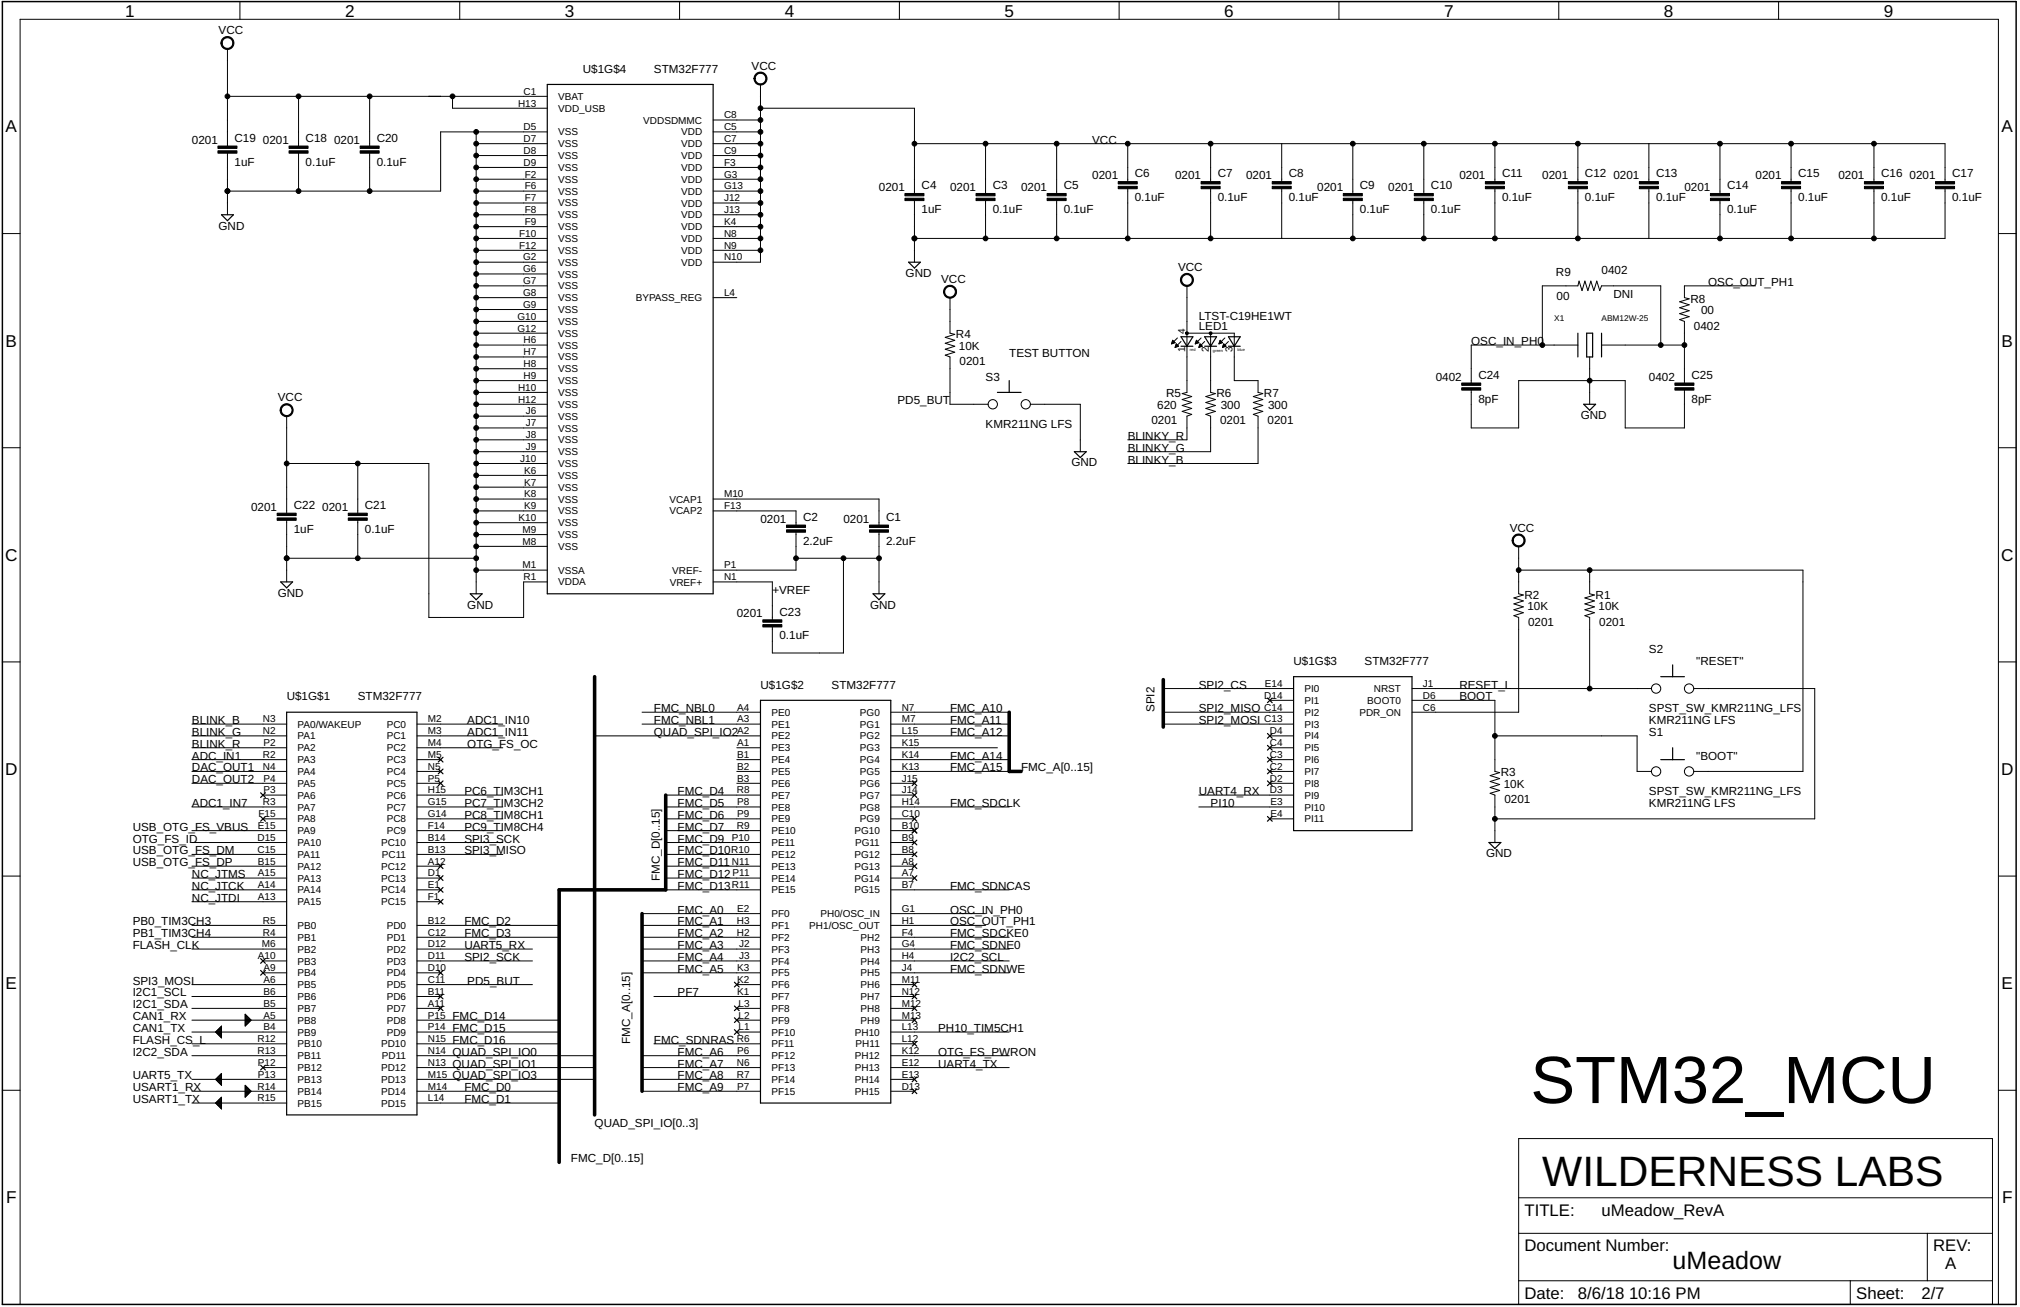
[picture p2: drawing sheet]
<svg xmlns="http://www.w3.org/2000/svg" width="432mm" height="279mm" viewBox="0 0 432 279" stroke-linecap="round" stroke-linejoin="round" font-family="sans-serif">
<defs><g id="words">
<text font-size="14.3" x="327.2" y="235.8">STM32_MCU</text>
<text font-size="9.1" x="329.7" y="253.5">WILDERNESS LABS</text>
<text font-size="5.4" x="357.5" y="271.3">uMeadow</text>
<g font-size="3.7">
<text x="26.8" y="3.5">1</text>
<text x="73.8" y="3.5">2</text>
<text x="120.8" y="3.5">3</text>
<text x="167.7" y="3.5">4</text>
<text x="214.7" y="3.5">5</text>
<text x="261.7" y="3.5">6</text>
<text x="308.7" y="3.5">7</text>
<text x="355.7" y="3.5">8</text>
<text x="402.7" y="3.5">9</text>
<text x="1.2" y="28.3">A</text>
<text x="427.9" y="28.3">A</text>
<text x="1.2" y="74.1">B</text>
<text x="427.9" y="74.1">B</text>
<text x="1.1" y="119.9">C</text>
<text x="427.8" y="119.9">C</text>
<text x="1.1" y="165.7">D</text>
<text x="427.8" y="165.7">D</text>
<text x="1.2" y="211.5">E</text>
<text x="427.9" y="211.5">E</text>
<text x="1.3" y="257.2">F</text>
<text x="428" y="257.2">F</text>
</g>
<g font-size="3.6">
<text x="325.9" y="259.9">TITLE:</text>
<text x="342.3" y="259.9">uMeadow_RevA</text>
<text x="325.9" y="267.5">Document Number:</text>
<text x="413.2" y="267.5">REV:</text>
<text x="415.8" y="271.3">A</text>
<text x="325.9" y="277.6">Date:</text>
<text x="337.3" y="277.6">8/6/18</text>
<text x="348.2" y="277.6">10:16 PM</text>
<text x="396.8" y="277.6">Sheet:</text>
<text x="410.7" y="277.6">2/7</text>
</g>
<g font-size="2.5">
<text x="46.7" y="7.3">VCC</text>
<text x="124.6" y="15.5">U$1G$4</text>
<text x="139.8" y="15.5">STM32F777</text>
<text x="160.7" y="14.9">VCC</text>
<text x="41" y="30.7">0201</text>
<text x="50.1" y="35.4">1uF</text>
<text x="50.1" y="30.3">C19</text>
<text x="56.2" y="30.7">0201</text>
<text x="65.3" y="35.4">0.1uF</text>
<text x="65.3" y="30.3">C18</text>
<text x="71.4" y="30.7">0201</text>
<text x="80.5" y="35.4">0.1uF</text>
<text x="80.5" y="30.3">C20</text>
<text x="233.5" y="30.7">VCC</text>
<text x="187.9" y="40.9">0201</text>
<text x="197" y="40.5">C4</text>
<text x="203.1" y="40.9">0201</text>
<text x="212.2" y="40.5">C3</text>
<text x="218.3" y="40.9">0201</text>
<text x="227.4" y="40.5">C5</text>
<text x="233.5" y="38.3">0201</text>
<text x="242.6" y="37.9">C6</text>
<text x="251.2" y="38.3">0201</text>
<text x="260.3" y="37.9">C7</text>
<text x="266.4" y="38.3">0201</text>
<text x="275.5" y="37.9">C8</text>
<text x="281.6" y="40.9">0201</text>
<text x="290.7" y="40.5">C9</text>
<text x="296.8" y="40.9">0201</text>
<text x="305.9" y="40.5">C10</text>
<text x="312" y="38.3">0201</text>
<text x="321.1" y="37.9">C11</text>
<text x="329.7" y="38.3">0201</text>
<text x="338.8" y="37.9">C12</text>
<text x="344.9" y="38.3">0201</text>
<text x="354" y="37.9">C13</text>
<text x="360.1" y="40.9">0201</text>
<text x="369.2" y="40.5">C14</text>
<text x="375.3" y="38.3">0201</text>
<text x="384.4" y="37.9">C15</text>
<text x="393" y="38.3">0201</text>
<text x="402.1" y="37.9">C16</text>
<text x="408.2" y="38.3">0201</text>
<text x="417.3" y="37.9">C17</text>
<text x="197" y="45.5">1uF</text>
<text x="212.2" y="45.5">0.1uF</text>
<text x="227.4" y="45.5">0.1uF</text>
<text x="242.6" y="43">0.1uF</text>
<text x="260.3" y="43">0.1uF</text>
<text x="275.5" y="43">0.1uF</text>
<text x="290.7" y="45.5">0.1uF</text>
<text x="305.9" y="45.5">0.1uF</text>
<text x="321.1" y="43">0.1uF</text>
<text x="338.8" y="43">0.1uF</text>
<text x="354" y="43">0.1uF</text>
<text x="369.2" y="45.5">0.1uF</text>
<text x="384.4" y="43">0.1uF</text>
<text x="402.1" y="43">0.1uF</text>
<text x="417.3" y="43">0.1uF</text>
<text x="46.7" y="49.1">GND</text>
<text x="193.6" y="59.2">GND</text>
<text x="251.8" y="57.9">VCC</text>
<text x="332.6" y="59.1">R9</text>
<text x="342.3" y="58.6">0402</text>
<text x="201.2" y="60.5">VCC</text>
<text x="332.7" y="64.1">00</text>
<text x="344.9" y="63.6">DNI</text>
<text x="361.3" y="64.7">R8</text>
<text x="365.1" y="61.1">OSC_OUT_PH1</text>
<text x="256.3" y="68.3">LTST-C19HE1WT</text>
<text x="256.3" y="70.5">LED1</text>
<text x="362.1" y="70.5">0402</text>
<text x="363.6" y="67.2">00</text>
<text x="204.3" y="72.3">R4</text>
<text x="205" y="74.8">10K</text>
<text x="215.7" y="76.3">TEST BUTTON</text>
<text x="314.5" y="73.8">OSC_IN_PH0</text>
<text x="205.1" y="78.1">0201</text>
<text x="210.7" y="81.4">S3</text>
<text x="306.9" y="81.4">0402</text>
<text x="316" y="81">C24</text>
<text x="352.5" y="81.4">0402</text>
<text x="361.6" y="81">C25</text>
<text x="59.4" y="85.8">VCC</text>
<text x="191.8" y="86.4">PD5_BUT</text>
<text x="247.4" y="87.4">620</text>
<text x="249.3" y="84.9">R5</text>
<text x="260.1" y="84.9">R6</text>
<text x="260.9" y="87.4">300</text>
<text x="270.2" y="84.9">R7</text>
<text x="271.1" y="87.4">300</text>
<text x="316" y="86">8pF</text>
<text x="337.9" y="89.6">GND</text>
<text x="361.6" y="86">8pF</text>
<text x="210.7" y="91.5">KMR211NG LFS</text>
<text x="241.1" y="94">BLINKY_R</text>
<text x="246.1" y="90.7">0201</text>
<text x="260.8" y="90.7">0201</text>
<text x="270.9" y="90.7">0201</text>
<text x="229" y="99.7">GND</text>
<text x="241.1" y="96.6">BLINKY_G</text>
<text x="241.1" y="99.1">BLINKY_B</text>
<text x="53.7" y="109.2">0201</text>
<text x="62.8" y="113.9">1uF</text>
<text x="62.8" y="108.8">C22</text>
<text x="68.9" y="109.2">0201</text>
<text x="78" y="113.9">0.1uF</text>
<text x="78" y="108.8">C21</text>
<text x="162.6" y="111.7">0201</text>
<text x="171.7" y="111.4">C2</text>
<text x="180.3" y="111.7">0201</text>
<text x="189.4" y="111.4">C1</text>
<text x="322.7" y="113.6">VCC</text>
<text x="171.7" y="116.4">2.2uF</text>
<text x="189.4" y="116.4">2.2uF</text>
<text x="59.4" y="127.6">GND</text>
<text x="99.9" y="130.1">GND</text>
<text x="157.5" y="132">0201</text>
<text x="165.1" y="126.9">+VREF</text>
<text x="166.6" y="131.6">C23</text>
<text x="186" y="130.1">GND</text>
<text x="325.9" y="128">R2</text>
<text x="326.5" y="130.5">10K</text>
<text x="341.1" y="128">R1</text>
<text x="341.7" y="130.5">10K</text>
<text x="166.6" y="136.7">0.1uF</text>
<text x="326.7" y="133.8">0201</text>
<text x="341.8" y="133.8">0201</text>
<text x="276.5" y="142.1">U$1G$3</text>
<text x="291.7" y="142.1">STM32F777</text>
<text x="352.5" y="139.6">S2</text>
<text x="362.6" y="142.1">&quot;RESET&quot;</text>
<text x="61.3" y="149.7">U$1G$1</text>
<text x="76.5" y="149.7">STM32F777</text>
<text x="162.6" y="147.2">U$1G$2</text>
<text x="177.8" y="147.2">STM32F777</text>
<text x="256.3" y="147.2">SPI2_CS</text>
<text x="312" y="147.2">RESET_L</text>
<text x="312" y="149.7">BOOT</text>
<text x="41" y="154.8">BLINK_B</text>
<text x="99.9" y="154.8">ADC1_IN10</text>
<text x="139.8" y="152.3">FMC_NBL0</text>
<text x="139.8" y="154.8">FMC_NBL1</text>
<text x="203.1" y="152.3">FMC_A10</text>
<text x="203.1" y="154.8">FMC_A11</text>
<text x="246.8" y="152.3" transform="rotate(-90 246.8 152.3)">SPI2</text>
<text x="256.3" y="152.3">SPI2_MISO</text>
<text x="256.3" y="154.8">SPI2_MOSI</text>
<text x="352.5" y="154.8">KMR211NG LFS</text>
<text x="352.5" y="152.3">SPST_SW_KMR211NG_LFS</text>
<text x="41" y="157.3">BLINK_G</text>
<text x="41" y="159.8">BLINK_R</text>
<text x="99.9" y="157.3">ADC1_IN11</text>
<text x="99.9" y="159.8">OTG_FS_OC</text>
<text x="139.8" y="157.3">QUAD_SPI_IO2</text>
<text x="203.1" y="157.3">FMC_A12</text>
<text x="352.5" y="157.3">S1</text>
<text x="41" y="162.4">ADC_IN1</text>
<text x="41" y="164.9">DAC_OUT1</text>
<text x="41" y="167.4">DAC_OUT2</text>
<text x="203.1" y="162.4">FMC_A14</text>
<text x="203.1" y="164.9">FMC_A15</text>
<text x="218.3" y="164.9">FMC_A[0..15]</text>
<text x="320.8" y="166">R3</text>
<text x="362.6" y="162.4">&quot;BOOT&quot;</text>
<text x="41" y="172.5">ADC1_IN7</text>
<text x="99.3" y="170">PC6_TIM3CH1</text>
<text x="99.3" y="172.5">PC7_TIM3CH2</text>
<text x="144.8" y="170">FMC_D4</text>
<text x="144.8" y="172.5">FMC_D5</text>
<text x="203.1" y="172.5">FMC_SDCLK</text>
<text x="256.3" y="170">UART4_RX</text>
<text x="258.8" y="172.5">PI10</text>
<text x="321.4" y="168.5">10K</text>
<text x="321.6" y="171.8">0201</text>
<text x="352.5" y="172.5">KMR211NG LFS</text>
<text x="352.5" y="170">SPST_SW_KMR211NG_LFS</text>
<text x="28.4" y="177.6">USB_OTG_FS_VBUS</text>
<text x="99.3" y="175">PC8_TIM8CH1</text>
<text x="99.3" y="177.6">PC9_TIM8CH4</text>
<text x="144.8" y="175">FMC_D6</text>
<text x="144.8" y="177.6">FMC_D7</text>
<text x="28.4" y="180.1">OTG_FS_ID</text>
<text x="28.4" y="182.6">USB_OTG_FS_DM</text>
<text x="28.4" y="185.2">USB_OTG_FS_DP</text>
<text x="99.3" y="180.1">SPI3_SCK</text>
<text x="99.3" y="182.6">SPI3_MISO</text>
<text x="144.8" y="180.1">FMC_D9</text>
<text x="144.8" y="182.6">FMC_D10</text>
<text x="144.8" y="185.2">FMC_D11</text>
<text x="317.7" y="183.3">GND</text>
<text x="41" y="187.7">NC_JTMS</text>
<text x="41" y="190.2">NC_JTCK</text>
<text x="141" y="188.3" transform="rotate(-90 141 188.3)">FMC_D[0..15]</text>
<text x="144.8" y="187.7">FMC_D12</text>
<text x="144.8" y="190.2">FMC_D13</text>
<text x="203.1" y="190.2">FMC_SDNCAS</text>
<text x="28.4" y="197.8">PB0_TIM3CH3</text>
<text x="41" y="192.8">NC_JTDI</text>
<text x="99.3" y="197.8">FMC_D2</text>
<text x="144.8" y="195.3">FMC_A0</text>
<text x="144.8" y="197.8">FMC_A1</text>
<text x="203.1" y="195.3">OSC_IN_PH0</text>
<text x="203.1" y="197.8">OSC_OUT_PH1</text>
<text x="28.4" y="200.4">PB1_TIM3CH4</text>
<text x="28.4" y="202.9">FLASH_CLK</text>
<text x="99.3" y="200.4">FMC_D3</text>
<text x="99.3" y="202.9">UART5_RX</text>
<text x="144.8" y="200.4">FMC_A2</text>
<text x="144.8" y="202.9">FMC_A3</text>
<text x="203.1" y="200.4">FMC_SDCKE0</text>
<text x="203.1" y="202.9">FMC_SDNE0</text>
<text x="99.3" y="205.4">SPI2_SCK</text>
<text x="144.8" y="205.4">FMC_A4</text>
<text x="144.8" y="208">FMC_A5</text>
<text x="203.1" y="205.4">I2C2_SCL</text>
<text x="203.1" y="208">FMC_SDNWE</text>
<text x="28.4" y="210.5">SPI3_MOSI</text>
<text x="28.4" y="213">I2C1_SCL</text>
<text x="28.4" y="215.6">I2C1_SDA</text>
<text x="99.9" y="210.5">PD5_BUT</text>
<text x="144.8" y="213">PF7</text>
<text x="28.4" y="218.1">CAN1_RX</text>
<text x="28.4" y="220.6">CAN1_TX</text>
<text x="96.7" y="218.1">FMC_D14</text>
<text x="96.7" y="220.6">FMC_D15</text>
<text x="200.5" y="220.6">PH10_TIM5CH1</text>
<text x="28.4" y="223.1">FLASH_CS_L</text>
<text x="28.4" y="225.7">I2C2_SDA</text>
<text x="96.7" y="223.1">FMC_D16</text>
<text x="96.7" y="225.7">QUAD_SPI_IO0</text>
<text x="134.7" y="223.1" transform="rotate(-90 134.7 223.1)">FMC_A[0..15]</text>
<text x="139.8" y="223.1">FMC_SDNRAS</text>
<text x="144.8" y="225.7">FMC_A6</text>
<text x="200.5" y="225.7">OTG_FS_PWRON</text>
<text x="28.4" y="230.7">UART5_TX</text>
<text x="28.4" y="233.3">USART1_RX</text>
<text x="96.7" y="230.7">QUAD_SPI_IO3</text>
<text x="96.7" y="228.2">QUAD_SPI_IO1</text>
<text x="99.3" y="233.3">FMC_D0</text>
<text x="144.8" y="228.2">FMC_A7</text>
<text x="144.8" y="230.7">FMC_A8</text>
<text x="144.8" y="233.3">FMC_A9</text>
<text x="200.5" y="228.2">UART4_TX</text>
<text x="28.4" y="235.8">USART1_TX</text>
<text x="99.3" y="235.8">FMC_D1</text>
<text x="127.1" y="240.9">QUAD_SPI_IO[0..3]</text>
<text x="122.1" y="248.5">FMC_D[0..15]</text>
</g>
<g font-size="2.1">
<text x="110.7" y="22.8">H13</text>
<text x="111.9" y="20.2">C1</text>
<text x="119.3" y="23.9">VDD_USB</text>
<text x="119.3" y="21.4">VBAT</text>
<text x="111.9" y="27.8">D5</text>
<text x="119.3" y="29">VSS</text>
<text x="137.5" y="26.4">VDDSDMMC</text>
<text x="145.6" y="29">VDD</text>
<text x="154.8" y="27.8">C5</text>
<text x="154.8" y="25.3">C8</text>
<text x="111.9" y="30.4">D7</text>
<text x="111.9" y="32.9">D8</text>
<text x="111.9" y="35.4">D9</text>
<text x="119.3" y="31.5">VSS</text>
<text x="119.3" y="34">VSS</text>
<text x="145.6" y="31.5">VDD</text>
<text x="145.6" y="34">VDD</text>
<text x="154.8" y="30.4">C7</text>
<text x="154.8" y="32.9">C9</text>
<text x="154.8" y="35.4">F3</text>
<text x="112.2" y="38">F2</text>
<text x="112.2" y="40.5">F6</text>
<text x="119.3" y="36.5">VSS</text>
<text x="119.3" y="39.1">VSS</text>
<text x="119.3" y="41.6">VSS</text>
<text x="145.6" y="36.6">VDD</text>
<text x="145.6" y="39.1">VDD</text>
<text x="145.6" y="41.6">VDD</text>
<text x="154.8" y="38">G3</text>
<text x="154.8" y="40.5">G13</text>
<text x="112.2" y="43">F7</text>
<text x="112.2" y="45.6">F8</text>
<text x="119.3" y="44.1">VSS</text>
<text x="119.3" y="46.7">VSS</text>
<text x="145.6" y="44.1">VDD</text>
<text x="145.6" y="46.7">VDD</text>
<text x="154.8" y="43">J12</text>
<text x="154.8" y="45.6">J13</text>
<text x="111" y="50.6">F10</text>
<text x="111" y="53.2">F12</text>
<text x="112.2" y="48.1">F9</text>
<text x="119.3" y="49.2">VSS</text>
<text x="119.3" y="51.7">VSS</text>
<text x="145.6" y="49.2">VDD</text>
<text x="145.6" y="51.7">VDD</text>
<text x="154.8" y="48.1">K4</text>
<text x="154.8" y="50.6">N8</text>
<text x="154.8" y="53.2">N9</text>
<text x="111.8" y="55.7">G2</text>
<text x="111.8" y="58.2">G6</text>
<text x="119.3" y="54.3">VSS</text>
<text x="119.3" y="56.8">VSS</text>
<text x="119.3" y="59.3">VSS</text>
<text x="145.6" y="54.3">VDD</text>
<text x="145.6" y="56.8">VDD</text>
<text x="154.8" y="55.7">N10</text>
<text x="111.8" y="60.8">G7</text>
<text x="111.8" y="63.3">G8</text>
<text x="111.8" y="65.8">G9</text>
<text x="119.3" y="61.9">VSS</text>
<text x="119.3" y="64.4">VSS</text>
<text x="135.9" y="64.4">BYPASS_REG</text>
<text x="154.8" y="63.3">L4</text>
<text x="110.6" y="68.3">G10</text>
<text x="110.6" y="70.9">G12</text>
<text x="119.3" y="66.9">VSS</text>
<text x="119.3" y="69.5">VSS</text>
<text x="119.3" y="72">VSS</text>
<text x="253.4" y="71.4" transform="rotate(-90 253.4 71.4)">4</text>
<text x="111.9" y="73.4">H6</text>
<text x="111.9" y="75.9">H7</text>
<text x="119.3" y="74.5">VSS</text>
<text x="119.3" y="77.1">VSS</text>
<text x="253.4" y="75.3" transform="rotate(-90 253.4 75.3)">1</text>
<text x="258.4" y="75.3" transform="rotate(-90 258.4 75.3)">2</text>
<text x="263.5" y="75.3" transform="rotate(-90 263.5 75.3)">3</text>
<text x="110.7" y="83.5">H10</text>
<text x="111.9" y="78.5">H8</text>
<text x="111.9" y="81">H9</text>
<text x="119.3" y="79.6">VSS</text>
<text x="119.3" y="82.1">VSS</text>
<text x="110.7" y="86.1">H12</text>
<text x="112.4" y="88.6">J6</text>
<text x="119.3" y="84.7">VSS</text>
<text x="119.3" y="87.2">VSS</text>
<text x="119.3" y="89.7">VSS</text>
<text x="112.4" y="91.1">J7</text>
<text x="112.4" y="93.7">J8</text>
<text x="119.3" y="92.2">VSS</text>
<text x="119.3" y="94.8">VSS</text>
<text x="111.2" y="98.7">J10</text>
<text x="112" y="101.3">K6</text>
<text x="112.4" y="96.2">J9</text>
<text x="119.3" y="97.3">VSS</text>
<text x="119.3" y="99.8">VSS</text>
<text x="112" y="103.8">K7</text>
<text x="112" y="106.3">K8</text>
<text x="119.3" y="102.4">VSS</text>
<text x="119.3" y="104.9">VSS</text>
<text x="119.3" y="107.4">VSS</text>
<text x="143.1" y="107.4">VCAP1</text>
<text x="154.8" y="106.3">M10</text>
<text x="110.8" y="111.4">K10</text>
<text x="111.7" y="113.9">M9</text>
<text x="112" y="108.9">K9</text>
<text x="119.3" y="110">VSS</text>
<text x="119.3" y="112.5">VSS</text>
<text x="143.1" y="110">VCAP2</text>
<text x="154.8" y="108.9">F13</text>
<text x="111.7" y="116.5">M8</text>
<text x="119.3" y="115">VSS</text>
<text x="119.3" y="117.6">VSS</text>
<text x="111.7" y="121.5">M1</text>
<text x="111.9" y="124">R1</text>
<text x="119.3" y="125.2">VDDA</text>
<text x="119.3" y="122.6">VSSA</text>
<text x="143.2" y="125.2">VREF+</text>
<text x="143.7" y="122.6">VREF-</text>
<text x="154.8" y="121.5">P1</text>
<text x="154.8" y="124">N1</text>
<text x="270.3" y="149.4">D14</text>
<text x="270.4" y="146.8">E14</text>
<text x="278.8" y="148">PI0</text>
<text x="293.7" y="148">NRST</text>
<text x="304.2" y="149.4">D6</text>
<text x="304.2" y="146.8">J1</text>
<text x="56.2" y="154.4">N3</text>
<text x="63.6" y="155.5">PA0/WAKEUP</text>
<text x="82.7" y="155.6">PC0</text>
<text x="91.5" y="154.4">M2</text>
<text x="157.6" y="154.4">A3</text>
<text x="157.6" y="151.9">A4</text>
<text x="164.9" y="155.5">PE1</text>
<text x="164.9" y="153">PE0</text>
<text x="183.8" y="153">PG0</text>
<text x="183.8" y="155.6">PG1</text>
<text x="192.7" y="151.9">N7</text>
<text x="192.7" y="154.4">M7</text>
<text x="270.3" y="151.9">C14</text>
<text x="270.3" y="154.4">C13</text>
<text x="278.8" y="150.5">PI1</text>
<text x="278.8" y="153">PI2</text>
<text x="278.8" y="155.5">PI3</text>
<text x="290.6" y="153">PDR_ON</text>
<text x="292.3" y="150.5">BOOT0</text>
<text x="304.2" y="151.9">C6</text>
<text x="56.2" y="157">N2</text>
<text x="56.3" y="159.5">P2</text>
<text x="63.6" y="158.1">PA1</text>
<text x="63.6" y="160.6">PA2</text>
<text x="82.7" y="158.1">PC1</text>
<text x="82.7" y="160.6">PC2</text>
<text x="91.5" y="157">M3</text>
<text x="91.5" y="159.5">M4</text>
<text x="157.6" y="157">A2</text>
<text x="157.6" y="159.5">A1</text>
<text x="164.9" y="158.1">PE2</text>
<text x="164.9" y="160.6">PE3</text>
<text x="183.8" y="158.1">PG2</text>
<text x="183.8" y="160.6">PG3</text>
<text x="192.7" y="157">L15</text>
<text x="192.7" y="159.5">K15</text>
<text x="271.5" y="157">D4</text>
<text x="271.5" y="159.5">C4</text>
<text x="278.8" y="158.1">PI4</text>
<text x="278.8" y="160.6">PI5</text>
<text x="56.2" y="162">R2</text>
<text x="56.2" y="164.6">N4</text>
<text x="56.3" y="167.1">P4</text>
<text x="63.6" y="163.1">PA3</text>
<text x="63.6" y="165.7">PA4</text>
<text x="82.7" y="163.1">PC3</text>
<text x="82.7" y="165.7">PC4</text>
<text x="91.5" y="162">M5</text>
<text x="91.5" y="164.6">N5</text>
<text x="91.5" y="167.1">P5</text>
<text x="157.6" y="162">B1</text>
<text x="157.6" y="164.6">B2</text>
<text x="157.6" y="167.1">B3</text>
<text x="164.9" y="163.1">PE4</text>
<text x="164.9" y="165.7">PE5</text>
<text x="183.8" y="163.1">PG4</text>
<text x="183.8" y="165.7">PG5</text>
<text x="192.7" y="162">K14</text>
<text x="192.7" y="164.6">K13</text>
<text x="192.7" y="167.1">J15</text>
<text x="271.5" y="162">C3</text>
<text x="271.5" y="164.6">C2</text>
<text x="271.5" y="167.1">D2</text>
<text x="278.8" y="163.1">PI6</text>
<text x="278.8" y="165.7">PI7</text>
<text x="56.2" y="172.2">R3</text>
<text x="56.3" y="169.6">P3</text>
<text x="63.6" y="168.2">PA5</text>
<text x="63.6" y="170.7">PA6</text>
<text x="63.6" y="173.3">PA7</text>
<text x="82.7" y="168.2">PC5</text>
<text x="82.7" y="170.7">PC6</text>
<text x="82.7" y="173.3">PC7</text>
<text x="91.5" y="169.6">H15</text>
<text x="91.5" y="172.2">G15</text>
<text x="157.5" y="169.6">R8</text>
<text x="157.6" y="172.2">P8</text>
<text x="164.9" y="168.2">PE6</text>
<text x="164.9" y="170.7">PE7</text>
<text x="164.9" y="173.3">PE8</text>
<text x="183.8" y="168.2">PG6</text>
<text x="183.8" y="170.7">PG7</text>
<text x="183.8" y="173.3">PG8</text>
<text x="192.7" y="169.6">J14</text>
<text x="192.7" y="172.2">H14</text>
<text x="271.5" y="169.6">D3</text>
<text x="271.6" y="172.2">E3</text>
<text x="278.8" y="168.2">PI8</text>
<text x="278.8" y="170.7">PI9</text>
<text x="278.8" y="173.3">PI10</text>
<text x="55" y="179.8">D15</text>
<text x="55.1" y="177.2">E15</text>
<text x="55.3" y="174.7">F15</text>
<text x="63.6" y="175.8">PA8</text>
<text x="63.6" y="178.3">PA9</text>
<text x="82.7" y="175.8">PC8</text>
<text x="82.7" y="178.3">PC9</text>
<text x="91.5" y="174.7">G14</text>
<text x="91.5" y="177.2">F14</text>
<text x="91.5" y="179.8">B14</text>
<text x="156.4" y="179.8">P10</text>
<text x="157.5" y="177.2">R9</text>
<text x="157.6" y="174.7">P9</text>
<text x="164.9" y="175.8">PE9</text>
<text x="164.9" y="178.3">PE10</text>
<text x="182.6" y="178.3">PG10</text>
<text x="183.8" y="175.8">PG9</text>
<text x="192.7" y="174.7">C10</text>
<text x="192.7" y="177.2">B10</text>
<text x="192.7" y="179.8">B9</text>
<text x="271.6" y="174.7">E4</text>
<text x="278.8" y="175.8">PI11</text>
<text x="55" y="182.3">C15</text>
<text x="55.1" y="184.8">B15</text>
<text x="63.6" y="180.9">PA10</text>
<text x="63.6" y="183.4">PA11</text>
<text x="63.6" y="185.9">PA12</text>
<text x="81.4" y="180.9">PC10</text>
<text x="81.4" y="185.9">PC12</text>
<text x="81.6" y="183.4">PC11</text>
<text x="91.5" y="182.3">B13</text>
<text x="91.5" y="184.8">A12</text>
<text x="156.3" y="182.3">R10</text>
<text x="156.5" y="184.8">N11</text>
<text x="164.9" y="180.9">PE11</text>
<text x="164.9" y="183.4">PE12</text>
<text x="164.9" y="185.9">PE13</text>
<text x="182.6" y="183.4">PG12</text>
<text x="182.6" y="185.9">PG13</text>
<text x="182.8" y="180.9">PG11</text>
<text x="192.7" y="182.3">B8</text>
<text x="192.7" y="184.8">A8</text>
<text x="55.1" y="187.3">A15</text>
<text x="55.1" y="189.9">A14</text>
<text x="63.6" y="188.5">PA13</text>
<text x="63.6" y="191">PA14</text>
<text x="81.4" y="188.5">PC13</text>
<text x="81.4" y="191">PC14</text>
<text x="91.5" y="187.3">D1</text>
<text x="91.5" y="189.9">E1</text>
<text x="156.5" y="189.9">R11</text>
<text x="156.6" y="187.3">P11</text>
<text x="164.9" y="188.5">PE14</text>
<text x="164.9" y="191">PE15</text>
<text x="182.6" y="188.5">PG14</text>
<text x="182.6" y="191">PG15</text>
<text x="192.7" y="187.3">A7</text>
<text x="192.7" y="189.9">B7</text>
<text x="55.1" y="192.4">A13</text>
<text x="56.2" y="197.5">R5</text>
<text x="63.6" y="193.5">PA15</text>
<text x="81.4" y="193.5">PC15</text>
<text x="91.5" y="192.4">F1</text>
<text x="91.5" y="197.5">B12</text>
<text x="157.5" y="197.5">H3</text>
<text x="157.6" y="194.9">E2</text>
<text x="164.9" y="196.1">PF0</text>
<text x="175.4" y="196.1">PH0/OSC_IN</text>
<text x="192.7" y="194.9">G1</text>
<text x="192.7" y="197.5">H1</text>
<text x="56" y="202.5">M6</text>
<text x="56.2" y="200">R4</text>
<text x="63.6" y="198.6">PB0</text>
<text x="63.6" y="201.1">PB1</text>
<text x="63.6" y="203.7">PB2</text>
<text x="82.7" y="198.6">PD0</text>
<text x="82.7" y="201.1">PD1</text>
<text x="82.7" y="203.7">PD2</text>
<text x="91.5" y="200">C12</text>
<text x="91.5" y="202.5">D12</text>
<text x="157.5" y="200">H2</text>
<text x="158" y="202.5">J2</text>
<text x="164.9" y="198.6">PF1</text>
<text x="164.9" y="201.1">PF2</text>
<text x="164.9" y="203.7">PF3</text>
<text x="173" y="198.6">PH1/OSC_OUT</text>
<text x="183.9" y="201.1">PH2</text>
<text x="183.9" y="203.7">PH3</text>
<text x="192.7" y="200">F4</text>
<text x="192.7" y="202.5">G4</text>
<text x="55.1" y="205.1">A10</text>
<text x="56.3" y="207.6">A9</text>
<text x="63.6" y="206.2">PB3</text>
<text x="63.6" y="208.7">PB4</text>
<text x="82.7" y="206.2">PD3</text>
<text x="82.7" y="208.7">PD4</text>
<text x="91.5" y="205.1">D11</text>
<text x="91.5" y="207.6">D10</text>
<text x="157.6" y="207.6">K3</text>
<text x="158" y="205.1">J3</text>
<text x="164.9" y="206.2">PF4</text>
<text x="164.9" y="208.7">PF5</text>
<text x="183.9" y="206.2">PH4</text>
<text x="183.9" y="208.7">PH5</text>
<text x="192.7" y="205.1">H4</text>
<text x="192.7" y="207.6">J4</text>
<text x="56.3" y="210.1">A6</text>
<text x="56.3" y="212.7">B6</text>
<text x="56.3" y="215.2">B5</text>
<text x="63.6" y="211.2">PB5</text>
<text x="63.6" y="213.8">PB6</text>
<text x="82.7" y="211.3">PD5</text>
<text x="82.7" y="213.8">PD6</text>
<text x="91.5" y="210.1">C11</text>
<text x="91.5" y="212.7">B11</text>
<text x="91.5" y="215.2">A11</text>
<text x="157.6" y="210.1">K2</text>
<text x="157.6" y="212.7">K1</text>
<text x="157.9" y="215.2">L3</text>
<text x="164.9" y="211.2">PF6</text>
<text x="164.9" y="213.8">PF7</text>
<text x="183.9" y="211.3">PH6</text>
<text x="183.9" y="213.8">PH7</text>
<text x="192.7" y="210.1">M11</text>
<text x="192.7" y="212.7">N12</text>
<text x="192.7" y="215.2">M12</text>
<text x="56.3" y="217.7">A5</text>
<text x="56.3" y="220.3">B4</text>
<text x="63.6" y="216.3">PB7</text>
<text x="63.6" y="218.8">PB8</text>
<text x="63.6" y="221.4">PB9</text>
<text x="82.7" y="216.3">PD7</text>
<text x="82.7" y="218.8">PD8</text>
<text x="82.7" y="221.4">PD9</text>
<text x="91.5" y="217.7">P15</text>
<text x="91.5" y="220.3">P14</text>
<text x="157.9" y="217.7">L2</text>
<text x="157.9" y="220.3">L1</text>
<text x="164.9" y="216.3">PF8</text>
<text x="164.9" y="218.8">PF9</text>
<text x="164.9" y="221.4">PF10</text>
<text x="182.7" y="221.4">PH10</text>
<text x="183.9" y="216.3">PH8</text>
<text x="183.9" y="218.8">PH9</text>
<text x="192.7" y="217.7">M13</text>
<text x="192.7" y="220.3">L13</text>
<text x="55" y="222.8">R12</text>
<text x="55" y="225.3">R13</text>
<text x="55.1" y="227.9">P12</text>
<text x="63.6" y="223.9">PB10</text>
<text x="63.6" y="226.4">PB11</text>
<text x="81.4" y="223.9">PD10</text>
<text x="81.6" y="226.4">PD11</text>
<text x="91.5" y="222.8">N15</text>
<text x="91.5" y="225.3">N14</text>
<text x="91.5" y="227.9">N13</text>
<text x="157.5" y="222.8">R6</text>
<text x="157.5" y="227.9">N6</text>
<text x="157.6" y="225.3">P6</text>
<text x="164.9" y="223.9">PF11</text>
<text x="164.9" y="226.4">PF12</text>
<text x="182.7" y="226.4">PH12</text>
<text x="182.9" y="223.9">PH11</text>
<text x="192.7" y="222.8">L12</text>
<text x="192.7" y="225.3">K12</text>
<text x="192.7" y="227.9">E12</text>
<text x="55" y="232.9">R14</text>
<text x="55.1" y="230.4">P13</text>
<text x="63.6" y="229">PB12</text>
<text x="63.6" y="231.5">PB13</text>
<text x="81.4" y="229">PD12</text>
<text x="81.4" y="231.5">PD13</text>
<text x="91.5" y="230.4">M15</text>
<text x="91.5" y="232.9">M14</text>
<text x="157.5" y="230.4">R7</text>
<text x="157.6" y="232.9">P7</text>
<text x="164.9" y="229">PF13</text>
<text x="164.9" y="231.5">PF14</text>
<text x="182.7" y="229">PH13</text>
<text x="182.7" y="231.5">PH14</text>
<text x="192.7" y="230.4">E13</text>
<text x="192.7" y="232.9">D13</text>
<text x="55" y="235.5">R15</text>
<text x="63.6" y="234">PB14</text>
<text x="63.6" y="236.6">PB15</text>
<text x="81.4" y="234">PD14</text>
<text x="81.4" y="236.6">PD15</text>
<text x="91.5" y="235.5">L14</text>
<text x="164.9" y="234">PF15</text>
<text x="182.7" y="234">PH15</text>
</g>
<g font-size="1.8">
<text x="332.2" y="68.7">X1</text>
<text x="342.3" y="68.7">ABM12W-25</text>
</g>
<g font-size=".8">
<text x="254.4" y="75.1">red</text>
<text x="259.3" y="75.2">green</text>
<text x="264.5" y="75">blue</text>
</g>
</g></defs>
<g fill="none" stroke="#000" stroke-width=".21">
<path d="M48.6 10.5v20.7M51.3 .3v3.8M98.3 .3v3.8M145.3 .3v3.8M162.6 18.1v37.9h-10.2M192.3 .3v3.8M239.2 .3v3.8M286.2 .3v3.8M333.2 .3v3.8M380.2 .3v3.8M48.6 20.6h68.4M48.6 32.7v13.2"/>
<path d="M63.8 20.6v10.6M63.8 32.7v8.2M79 20.6v10.6M79 32.7v8.2M96.7 20.6v2.5h20.3M101.8 30.7h15.2M101.8 33.3h15.2M101.8 35.8h15.2M101.8 38.3h15.2M101.8 28.2v98.7M117 28.2h-22.8v12.7h-45.6M152.4 28.2h10.2"/>
<path d="M152.4 30.7h10.2M152.4 33.3h10.2M152.4 35.8h10.2M152.4 38.3h10.2M152.4 25.7h10.2M162.6 23.1h32.9v18.3M195.5 30.7h220.3v8.1M210.7 30.7v10.7M225.9 30.7v10.7M241.1 30.7v8.1M258.8 30.7v8.1M274 30.7v8.1"/>
<path d="M289.2 30.7v10.7M304.4 30.7v10.7M319.6 30.7v8.1M337.3 30.7v8.1M352.5 30.7v8.1M367.7 30.7v10.7M382.9 30.7v8.1M400.6 30.7v8.1M.5 49.9h3.8M101.8 40.9h15.2M101.8 43.4h15.2M101.8 45.9h15.2"/>
<path d="M101.8 48.5h15.2M101.8 51h15.2M101.8 53.5h15.2M101.8 56h15.2M101.8 58.6h15.2M152.4 40.9h10.2M152.4 43.4h10.2M152.4 45.9h10.2M152.4 48.5h10.2M152.4 51h10.2M152.4 53.5h10.2M195.5 42.9v13.1"/>
<path d="M210.7 42.9v8.1M225.9 42.9v8.1M241.1 40.3v10.7M258.8 40.3v10.7M274 40.3v10.7M289.2 42.9v8.1M304.4 42.9v8.1M319.6 40.3v10.7M337.3 40.3v10.7M352.5 40.3v10.7M367.7 42.9v8.1M382.9 40.3v10.7"/>
<path d="M400.6 40.3v10.7M415.8 40.3v10.7h-220.3M427.2 49.9h3.8M101.8 63.6h15.2M101.8 61.1h15.2M101.8 66.2h15.2M101.8 68.7h15.2M101.8 71.2h15.2M101.8 73.8h15.2M101.8 76.3h15.2M101.8 78.8h15.2M152.4 63.6h5.1"/>
<path d="M203.1 63.6v7.6l1 .3-2 .6 2 .6-2 .7 2 .6-2 .7 2 .6-2 .6 1 .4v10.1h8.1M250.4 73.5h.1M250.5 73.4h.4M250.5 73.2h.7M250.6 73.1h.5M250.6 73h.3M250.6 72.9h.2M250.7 72.7h.1M250.7 72.7l.5 .6-.8 .2zM251.2 74.2h.2M251.2 74.1h.6M251.3 74h.6"/>
<path d="M251.3 73.9h.5M251.4 73.7h.3M251.4 73.6h.1M251.4 73.5l.5 .5-.7 .3zM251.7 72.2l-.9 .9M252.5 73l-.9 .9M253.7 71.2h10.1v10.2h5.1v2.5l1 .2-2 .7 2 .6-2 .6 2 .7-2 .6 2 .6-2 .7 1 .4v10.1h-27.8M253.7 61.1v22.8l-1 .2 2 .7-2 .6 2 .6-2 .7 2 .6-2 .6 2 .7-1 .4v5h-12.6M255.5 73.5h.1M255.5 73.4h.4M255.6 73.2h.6M255.6 73.1h.5"/>
<path d="M255.7 73h.3M255.7 72.9h.2M255.7 72.7h.1M255.8 72.7l.5 .6-.8 .2zM256.3 74.2h.2M256.3 74.1h.5M256.3 74h.7M256.4 73.9h.4M256.4 73.7h.3M256.5 73.6h.1M256.5 73.5l.5 .5-.7 .3zM256.8 72.2l-.9 .9"/>
<path d="M257.5 73l-.9 .9M258.8 71.2v12.7l1 .2-2 .7 2 .6-2 .6 2 .7-2 .6 2 .6-2 .7 1 .4v7.6h-17.7M260.6 73.5h.1M260.6 73.4h.4M260.6 73.2h.7M260.7 73.1h.5M260.7 73h.4M260.8 72.9h.1M260.8 72.7l.5 .6-.7 .2zM261.3 74.2h.2M261.4 74.1h.5M261.4 74h.6"/>
<path d="M261.5 73.9h.4M261.5 73.7h.3M261.5 73.6h.2M261.6 73.5l.5 .5-.8 .3zM261.8 72.2l-.9 .9M262.6 73l-.9 .9M329.7 73.8v-12.7h7.6l.2-1 .7 2 .6-2 .6 2 .7-2 .6 2 .6-2 .7 2 .3-1h12.7v12.7M337.3 73.8h-22.8v8.1M339.8 76.3v10.1M342.3 73.8h17.8M375.3 61.1h-15.2v2.5l1 .3-2 .6 2 .7-2 .6 2 .6-2 .7 2 .6-2 .6 1 .4v13.2M.5 95.7h3.8"/>
<path d="M61.3 99.1h30.4v32.9h20.2v-7.6h5.1M61.3 89v20.7M76.5 99.1v10.6M101.8 81.4h15.2M101.8 83.9h15.2M101.8 86.4h15.2M101.8 89h15.2M101.8 91.5h15.2M101.8 94h15.2M101.8 96.6h15.2M101.8 99.1h15.2M220.2 86.4h10.7v10.2"/>
<path d="M314.5 83.4v8.1h10.1v-10.1h22.8v10.1h12.7v-8.1M427.2 95.7h3.8M61.3 111.2v13.2M61.3 119.3h40.5M76.5 111.2v8.1M101.8 106.7h15.2M101.8 109.2h15.2M101.8 101.6h15.2M101.8 104.1h15.2M101.8 111.7h15.2M101.8 114.3h15.2M101.8 116.8h15.2"/>
<path d="M152.4 106.7h35.5v5.5M152.4 109.2h17.8v3M170.2 113.8v8.1h-17.8M170.2 119.3h17.7M180.3 119.3v20.3h-15.2v-5.6M187.9 113.8v13.1M324.6 116.8v10.1l1 .3-2 .6 2 .7-2 .6 2 .6-2 .6 2 .7-2 .6 1 .4v20.3h-22.8M101.8 121.9h15.2M152.4 124.4h12.7v8.1M324.6 121.9h60.8v43h-23.3M339.8 121.9v5l1 .3-2 .6 2 .7-2 .6 2 .6-2 .6 2 .7-2 .6 1 .4v15.2M.5 141.5h3.8"/>
<path d="M41 154.8h20.3M41 157.3h20.3M41 159.9h20.3M89.1 154.8h18.4M89.1 157.3h18.4M89.1 159.9h18.4M127.1 157.3h35.5M137.2 154.8h25.4M137.2 152.3h25.4M157.5 159.9h5.1M190.4 154.8h25.3M190.4 157.3h25.3"/>
<path d="M190.4 159.9h22.8M190.4 152.3h25.3M248.7 154.8h27.8M248.7 152.3h27.8M248.7 147.2h27.8M271.4 157.3h5.1M271.4 159.9h5.1M271.4 149.7h5.1M301.8 147.2h51.2M301.8 149.7h17.8v15.2l1 .3-2.1 .6 2.1 .6-2.1 .7 2.1 .6-2.1 .6 2.1 .7-2.1 .6 1.1 .4v10.1M319.6 157.3h30.3v7.6h3.1M362.1 147.2h25.8v27.8h-68.3"/>
<path d="M427.2 141.5h3.8M41 162.4h20.3M41 164.9h20.3M41 167.4h20.3M41 172.5h20.3M41 177.6h20.3M56.2 170h5.1M56.2 175h5.1M89.1 162.4h5.1M89.1 164.9h5.1M89.1 167.4h5.1M89.1 170h18.4"/>
<path d="M89.1 172.5h18.4M89.1 175h18.4M89.1 177.6h18.4M142.3 170h20.3M142.3 172.5h20.3M142.3 175h20.3M142.3 177.6h20.3M157.5 162.4h5.1M157.5 164.9h5.1M157.5 167.4h5.1M190.4 162.4h25.3M190.4 164.9h25.3"/>
<path d="M190.4 167.4h5.1M190.4 170h5.1M190.4 172.5h25.3M190.4 175h5.1M190.4 177.6h5.1M256.3 170h20.2M256.3 172.5h20.2M271.4 162.4h5.1M271.4 164.9h5.1M271.4 167.4h5.1M271.4 175h5.1M.5 187.3h3.8"/>
<path d="M41 180.1h20.3M41 182.6h20.3M41 185.2h20.3M41 187.7h20.3M41 190.2h20.3M41 192.8h20.3M41 197.8h20.3M89.1 180.1h18.4M89.1 182.6h18.4M89.1 185.2h5.1M89.1 187.7h5.1M89.1 190.2h5.1"/>
<path d="M89.1 192.8h5.1M89.1 197.8h30.4M137.2 197.8h25.4M137.2 195.3h25.4M142.3 180.1h20.3M142.3 182.6h20.3M142.3 185.2h20.3M142.3 187.7h20.3M142.3 190.2h20.3M190.4 180.1h5.1M190.4 182.6h5.1M190.4 185.2h5.1"/>
<path d="M190.4 187.7h5.1M190.4 190.2h25.3M190.4 197.8h20.3M190.4 195.3h20.3M427.2 187.3h3.8M41 200.4h20.3M41 202.9h20.3M41 210.5h20.3M41 213h20.3M41 215.6h20.3M41 218.1h20.3M46.7 220h.6"/>
<path d="M46.9 219.8h.4M47 219.7h.3M47.1 219.6h.2M47.2 219.5h.1M47.3 219.4h.1M47.3 219.4v2.5l-1.2-1.3zM52.4 216.8l1.3 1.3-1.3 1.3zM52.4 219.2h.1M52.4 219.1h.2M52.4 219h.4M52.4 218.9h.5M52.4 218.8h.6"/>
<path d="M52.4 218.7h.7M52.4 218.5h.8M52.4 218.4h1M52.4 218.3h1.1M52.4 218.2h1.2M52.4 218h1.2M52.4 217.9h1.1M52.4 217.8h1M52.4 217.7h.9M52.4 217.6h.8M52.4 217.4h.6M52.4 217.3h.5"/>
<path d="M52.4 217.2h.4M52.4 217.1h.3M52.4 217h.2M52.4 216.9h.1M56.2 205.4h5.1M56.2 208h5.1M89.1 200.4h30.4M89.1 202.9h24.7M89.1 205.4h24.7M89.1 208h5.1M89.1 210.5h24.7M89.1 213h5.1"/>
<path d="M89.1 215.6h5.1M89.1 218.1h30.4M137.2 200.4h25.4M137.2 202.9h25.4M137.2 205.4h25.4M137.2 208h25.4M139.8 213h22.8M157.5 210.5h5.1M157.5 215.6h5.1M157.5 218.1h5.1M190.4 200.4h25.3M190.4 202.9h25.3"/>
<path d="M190.4 205.4h25.3M190.4 208h25.3M190.4 210.5h5.1M190.4 213h5.1M190.4 215.6h5.1M190.4 218.1h5.1M.5 233.1h3.8M41 230.7h20.3M41 220.6h20.3M41 223.1h20.3M41 225.7h20.3M41 233.3h20.3"/>
<path d="M41 235.8h20.3M46.1 230.7l1.2-1.2v2.5zM46.1 235.8l1.2-1.3v2.6zM46.1 235.8h1.2M46.2 230.7h1.1M46.2 220.7h1.1M46.2 235.7h1.1M46.2 235.9h1.1M46.2 230.9h1.1M46.2 220.5h1.1M46.3 220.8h1M46.3 230.5h1"/>
<path d="M46.3 235.6h1M46.4 236.1h.9M46.4 231h.9M46.4 220.3h.9M46.4 220.9h.9M46.4 235.5h.9M46.4 230.4h.9M46.5 236.2h.8M46.5 231.1h.8M46.5 220.2h.8M46.5 230.3h.8M46.5 221h.8"/>
<path d="M46.5 235.4h.8M46.6 236.3h.7M46.6 231.3h.7M46.6 220.1h.7M46.6 221.2h.7M46.7 230.2h.6M46.7 235.2h.6M46.7 236.4h.6M46.7 231.4h.6M46.8 221.3h.5M46.8 235.1h.5M46.8 230.1h.5"/>
<path d="M46.8 236.6h.5M46.8 231.5h.5M46.9 229.9h.4M46.9 221.4h.4M46.9 235h.4M46.9 236.7h.4M47 231.6h.3M47 221.5h.3M47 229.8h.3M47 234.9h.3M47.1 236.8h.2M47.1 231.8h.2"/>
<path d="M47.1 221.7h.2M47.1 234.7h.2M47.1 229.7h.2M47.2 236.9h.1M47.2 231.9h.1M47.2 229.6h.1M47.2 221.8h.1M47.3 234.6h.1M47.3 237h.1M47.3 232h.1M52.4 232l1.3 1.3-1.3 1.2zM52.4 234.5h.1"/>
<path d="M52.4 234.4h.2M52.4 234.3h.3M52.4 234.1h.4M52.4 234h.5M52.4 233.9h.6M52.4 233.8h.8M52.4 233.7h.9M52.4 233.6h1M52.4 233.4h1.1M52.4 233.3h1.3M52.4 233.2h1.2M52.4 233.1h1.1"/>
<path d="M52.4 232.9h1M52.4 232.8h.8M52.4 232.7h.7M52.4 232.6h.6M52.4 232.5h.5M52.4 232.3h.3M52.4 232.2h.2M52.4 232.1h.1M56.2 228.2h5.1M89.1 230.7h38M89.1 220.6h30.4M89.1 223.1h30.4"/>
<path d="M89.1 225.7h38M89.1 228.2h38M89.1 233.3h30.4M89.1 235.8h30.4M137.2 230.7h25.4M137.2 225.7h25.4M137.2 228.2h25.4M137.2 233.3h25.4M139.8 223.1h22.8M157.5 220.6h5.1M190.4 230.7h5.1M190.4 220.6h25.3"/>
<path d="M190.4 223.1h5.1M190.4 225.7h25.3M190.4 228.2h25.3M190.4 233.3h5.1M427.2 233.1h3.8M324.6 243.4h101.3v35.4h-101.3zM324.6 256.1h101.3M4.3 278.8v-274.7h422.9v274.7M324.6 263.7h101.3M324.6 273.8h101.3M395.5 273.8v5M412 263.7v10.1"/>
<circle cx="212.2" cy="86.4" r=".99"/>
<circle cx="219.3" cy="86.4" r=".99"/>
<circle cx="354" cy="147.2" r=".99"/>
<circle cx="361.1" cy="147.2" r=".99"/>
<circle cx="354" cy="164.9" r=".99"/>
<circle cx="361.1" cy="164.9" r=".99"/>
</g>
<g fill="none" stroke="#000" stroke-width=".25">
<path d="M117 18.1h35.4v108.8h-35.4zM47.3 45.9h2.6l-1.3 1.3zM194.2 56h2.5l-1.2 1.3zM252.5 74h2.5M252.5 72h2.5l-1.3 2zM257.5 74h2.6M257.5 72h2.6l-1.3 2zM262.6 72h2.5l-1.3 2zM262.6 74h2.5M337.3 71.2v5.1M339.2 71.2h1.2v5.1h-1.2zM342.3 71.2v5.1"/>
<path d="M213.2 83.9h5.1M215.7 81.4v2.5M229.7 96.6h2.5l-1.3 1.2zM338.5 86.4h2.6l-1.3 1.3zM60 124.4h2.5l-1.2 1.3zM100.5 126.9h2.6l-1.3 1.3zM186.6 126.9h2.5l-1.2 1.3zM61.3 152.3h27.8v86h-27.8zM162.6 149.7h27.8v86.1h-27.8zM270.9 156.8l1 1M270.9 149.2l1 1M270.9 159.3l1 1.1"/>
<path d="M271.9 156.8l-1 1M271.9 149.2l-1 1M271.9 159.3l-1 1.1M276.5 144.7h25.3v32.9h-25.3zM355 144.7h5.1M357.5 142.1v2.6M357.5 159.9v2.5M55.7 169.5l1 1M55.7 174.5l1 1.1M56.7 169.5l-1 1M56.7 174.5l-1 1.1M93.7 161.9l1 1"/>
<path d="M93.7 164.4l1 1M93.7 166.9l1 1.1M94.7 166.9l-1 1.1M94.7 161.9l-1 1M94.7 164.4l-1 1M195 166.9l1 1.1M195 169.5l1 1M195 179.6l1 1M195 177.1l1 1M195 174.5l1 1.1M196 166.9l-1 1.1M196 169.5l-1 1"/>
<path d="M196 179.6l-1 1M196 177.1l-1 1M196 174.5l-1 1.1M270.9 161.9l1 1M270.9 164.4l1 1M270.9 166.9l1 1.1M270.9 174.5l1 1.1M271.9 161.9l-1 1M271.9 164.4l-1 1M271.9 166.9l-1 1.1M271.9 174.5l-1 1.1M355 162.4h5.1"/>
<path d="M93.7 184.7l1 1M93.7 187.2l1 1M93.7 189.7l1 1M93.7 192.3l1 1M94.7 184.7l-1 1M94.7 187.2l-1 1M94.7 189.7l-1 1M94.7 192.3l-1 1M195 187.2l1 1M195 184.7l1 1M195 182.1l1 1M196 182.1l-1 1"/>
<path d="M196 187.2l-1 1M196 184.7l-1 1M318.3 180.1h2.5l-1.2 1.3zM55.7 204.9l1 1M55.7 207.5l1 1M56.7 204.9l-1 1M56.7 207.5l-1 1M93.7 212.5l1 1M93.7 215.1l1 .9M93.7 207.5l1 1M94.7 212.5l-1 1M94.7 215.1l-1 .9"/>
<path d="M94.7 207.5l-1 1M157 210l1 1M157 215.1l1 .9M157 217.6l1 1M158 210l-1 1M158 215.1l-1 .9M158 217.6l-1 1M195 215.1l1 .9M195 217.6l1 1M195 210l1 1M195 212.5l1 1M196 215.1l-1 .9"/>
<path d="M196 217.6l-1 1M196 210l-1 1M196 212.5l-1 1M55.7 227.7l1 1M56.7 227.7l-1 1M157 220.1l1 1M158 220.1l-1 1M195 232.8l1 1M195 230.2l1 1M195 222.6l1 1M196 232.8l-1 1M196 230.2l-1 1"/>
<path d="M196 222.6l-1 1"/>
</g>
<path d="M.5 .3h430.5v278.5h-430.5z" fill="none" stroke="#000" stroke-width=".32"/>
<g fill="#000" stroke="#000" stroke-width=".21">
<path d="M46.6 32.2h4.1v.5h-4.1zM46.6 31.2h4.1v.5h-4.1zM61.8 32.2h4v.5h-4zM61.8 31.2h4v.5h-4zM77 32.2h4v.5h-4zM77 31.2h4v.5h-4zM239 39.8h4.1v.5h-4.1zM239 38.8h4.1v.5h-4.1zM256.8 39.8h4v.5h-4zM256.8 38.8h4v.5h-4zM271.9 39.8h4.1v.5h-4.1zM271.9 38.8h4.1v.5h-4.1z"/>
<path d="M317.5 39.8h4.1v.5h-4.1zM317.5 38.8h4.1v.5h-4.1zM335.3 39.8h4v.5h-4zM335.3 38.8h4v.5h-4zM350.4 39.8h4.1v.5h-4.1zM350.4 38.8h4.1v.5h-4.1zM380.8 39.8h4.1v.5h-4.1zM380.8 38.8h4.1v.5h-4.1zM398.5 39.8h4.1v.5h-4.1zM398.5 38.8h4.1v.5h-4.1zM413.7 39.8h4.1v.5h-4.1zM413.7 38.8h4.1v.5h-4.1z"/>
<path d="M193.4 42.4h4.1v.5h-4.1zM193.4 41.4h4.1v.5h-4.1zM208.6 42.4h4.1v.5h-4.1zM208.6 41.4h4.1v.5h-4.1zM223.8 42.4h4.1v.5h-4.1zM223.8 41.4h4.1v.5h-4.1zM287.1 42.4h4.1v.5h-4.1zM287.1 41.4h4.1v.5h-4.1zM302.3 42.4h4.1v.5h-4.1zM302.3 41.4h4.1v.5h-4.1zM365.6 42.4h4.1v.5h-4.1zM365.6 41.4h4.1v.5h-4.1z"/>
<path d="M312.5 82.9h4v.5h-4zM312.5 81.9h4v.5h-4zM358 82.9h4.1v.5h-4.1zM358 81.9h4.1v.5h-4.1zM59.2 110.7h4.1v.5h-4.1zM59.2 109.7h4.1v.5h-4.1zM74.4 110.7h4.1v.5h-4.1zM74.4 109.7h4.1v.5h-4.1zM168.1 113.3h4.1v.5h-4.1zM168.1 112.2h4.1v.6h-4.1zM185.9 113.3h4v.5h-4zM185.9 112.2h4v.6h-4z"/>
<path d="M163.1 133.5h4v.5h-4zM163.1 132.5h4v.5h-4z"/>
</g>
<g fill="#000" stroke="#000" stroke-width=".21">
<path d="M47.6 8.3a1.39 1.39 0 0 1 2.2 .2 1.39 1.39 0 0 1-.8 2.1 1.39 1.39 0 0 1-1.8-1.4h.3a1.14 1.14 0 0 1 1.6-1.1 1.14 1.14 0 0 1 .3 1.9 1.14 1.14 0 0 1-1.9-.5v-.3h-.3z" fill-rule="evenodd"/>
<path d="M161.5 15.9a1.39 1.39 0 0 1 2.2 .2 1.39 1.39 0 0 1-.8 2.1 1.39 1.39 0 0 1-1.7-1.4h.2a1.15 1.15 0 0 1 1.6-1.1 1.15 1.15 0 0 1 .3 1.9 1.15 1.15 0 0 1-1.8-.5l-.1-.3h-.2z" fill-rule="evenodd"/>
<path d="M252.7 58.9a1.39 1.39 0 0 1 2.2 .2 1.39 1.39 0 0 1-.8 2.1 1.39 1.39 0 0 1-1.8-1.4h.3a1.14 1.14 0 0 1 1.6-1 1.14 1.14 0 0 1 .3 1.9 1.14 1.14 0 0 1-1.9-.6v-.3h-.3z" fill-rule="evenodd"/>
<path d="M202.1 61.4a1.4 1.4 0 0 1 2.2 .2 1.4 1.4 0 0 1-.8 2.1 1.4 1.4 0 0 1-1.8-1.3h.2a1.15 1.15 0 0 1 1.6-1.1 1.15 1.15 0 0 1 .3 1.9 1.15 1.15 0 0 1-1.8-.5l-.1-.3h-.2z" fill-rule="evenodd"/>
<path d="M253.5 71.1h.5v.3l-.4 .1-.2-.3h.4h-.4z" fill-rule="evenodd"/>
<path d="M258.5 71.1l.4-.1 .2 .2-.1 .2h-.5v-.2h.3h-.3z" fill-rule="evenodd"/>
<path d="M60.3 86.7a1.39 1.39 0 0 1 2.2 .3 1.39 1.39 0 0 1-.9 2 1.39 1.39 0 0 1-1.7-1.3h.2a1.15 1.15 0 0 1 1.6-1.1 1.15 1.15 0 0 1 .3 1.9 1.15 1.15 0 0 1-1.8-.5l-.1-.3h-.2z" fill-rule="evenodd"/>
<path d="M323.6 114.6a1.39 1.39 0 0 1 2.2 .2 1.39 1.39 0 0 1-.8 2.1 1.39 1.39 0 0 1-1.8-1.4h.3a1.14 1.14 0 0 1 1.7-.9 1.14 1.14 0 0 1 .1 1.9 1.14 1.14 0 0 1-1.8-.7v-.3h-.3z" fill-rule="evenodd"/>
<circle cx="48.6" cy="20.6" r=".51"/>
<circle cx="63.8" cy="20.6" r=".51"/>
<circle cx="79" cy="20.6" r=".51"/>
<circle cx="96.7" cy="20.6" r=".51"/>
<circle cx="101.8" cy="28.2" r=".51"/>
<circle cx="101.8" cy="35.8" r=".51"/>
<circle cx="101.8" cy="33.3" r=".51"/>
<circle cx="101.8" cy="30.7" r=".51"/>
<circle cx="101.8" cy="38.3" r=".51"/>
<circle cx="162.6" cy="28.2" r=".51"/>
<circle cx="162.6" cy="33.3" r=".51"/>
<circle cx="162.6" cy="25.7" r=".51"/>
<circle cx="162.6" cy="38.3" r=".51"/>
<circle cx="162.6" cy="23.1" r=".51"/>
<circle cx="162.6" cy="35.8" r=".51"/>
<circle cx="162.6" cy="30.7" r=".51"/>
<circle cx="195.5" cy="30.7" r=".51"/>
<circle cx="210.7" cy="30.7" r=".51"/>
<circle cx="225.9" cy="30.7" r=".51"/>
<circle cx="241.1" cy="30.7" r=".51"/>
<circle cx="258.8" cy="30.7" r=".51"/>
<circle cx="289.2" cy="30.7" r=".51"/>
<circle cx="304.4" cy="30.7" r=".51"/>
<circle cx="319.6" cy="30.7" r=".51"/>
<circle cx="337.3" cy="30.7" r=".51"/>
<circle cx="367.7" cy="30.7" r=".51"/>
<circle cx="382.9" cy="30.7" r=".51"/>
<circle cx="400.6" cy="30.7" r=".51"/>
<circle cx="48.6" cy="40.9" r=".51"/>
<circle cx="63.8" cy="40.9" r=".51"/>
<circle cx="79" cy="40.9" r=".51"/>
<circle cx="101.8" cy="40.9" r=".51"/>
<circle cx="101.8" cy="48.5" r=".51"/>
<circle cx="101.8" cy="45.9" r=".51"/>
<circle cx="101.8" cy="43.4" r=".51"/>
<circle cx="101.8" cy="53.5" r=".51"/>
<circle cx="101.8" cy="51" r=".51"/>
<circle cx="101.8" cy="58.6" r=".51"/>
<circle cx="101.8" cy="56" r=".51"/>
<circle cx="162.6" cy="48.5" r=".51"/>
<circle cx="162.6" cy="45.9" r=".51"/>
<circle cx="162.6" cy="43.4" r=".51"/>
<circle cx="162.6" cy="53.5" r=".51"/>
<circle cx="162.6" cy="51" r=".51"/>
<circle cx="162.6" cy="40.9" r=".51"/>
<circle cx="195.5" cy="51" r=".51"/>
<circle cx="210.7" cy="51" r=".51"/>
<circle cx="225.9" cy="51" r=".51"/>
<circle cx="241.1" cy="51" r=".51"/>
<circle cx="258.8" cy="51" r=".51"/>
<circle cx="289.2" cy="51" r=".51"/>
<circle cx="304.4" cy="51" r=".51"/>
<circle cx="319.6" cy="51" r=".51"/>
<circle cx="337.3" cy="51" r=".51"/>
<circle cx="367.7" cy="51" r=".51"/>
<circle cx="382.9" cy="51" r=".51"/>
<circle cx="400.6" cy="51" r=".51"/>
<circle cx="101.8" cy="63.6" r=".51"/>
<circle cx="101.8" cy="61.1" r=".51"/>
<circle cx="101.8" cy="78.8" r=".51"/>
<circle cx="101.8" cy="68.7" r=".51"/>
<circle cx="101.8" cy="73.8" r=".51"/>
<circle cx="101.8" cy="71.2" r=".51"/>
<circle cx="101.8" cy="76.3" r=".51"/>
<circle cx="101.8" cy="66.2" r=".51"/>
<circle cx="329.7" cy="73.8" r=".51"/>
<circle cx="355" cy="73.8" r=".51"/>
<circle cx="360.1" cy="73.8" r=".51"/>
<circle cx="61.3" cy="99.1" r=".51"/>
<circle cx="76.5" cy="99.1" r=".51"/>
<circle cx="101.8" cy="94" r=".51"/>
<circle cx="101.8" cy="99.1" r=".51"/>
<circle cx="101.8" cy="81.4" r=".51"/>
<circle cx="101.8" cy="86.4" r=".51"/>
<circle cx="101.8" cy="89" r=".51"/>
<circle cx="101.8" cy="83.9" r=".51"/>
<circle cx="101.8" cy="96.6" r=".51"/>
<circle cx="101.8" cy="91.5" r=".51"/>
<circle cx="339.8" cy="81.4" r=".51"/>
<circle cx="61.3" cy="119.3" r=".51"/>
<circle cx="76.5" cy="119.3" r=".51"/>
<circle cx="101.8" cy="109.2" r=".51"/>
<circle cx="101.8" cy="101.6" r=".51"/>
<circle cx="101.8" cy="116.8" r=".51"/>
<circle cx="101.8" cy="111.7" r=".51"/>
<circle cx="101.8" cy="104.1" r=".51"/>
<circle cx="101.8" cy="114.3" r=".51"/>
<circle cx="101.8" cy="106.7" r=".51"/>
<circle cx="101.8" cy="119.3" r=".51"/>
<circle cx="170.2" cy="119.3" r=".51"/>
<circle cx="180.3" cy="119.3" r=".51"/>
<circle cx="187.9" cy="119.3" r=".51"/>
<circle cx="101.8" cy="121.9" r=".51"/>
<circle cx="324.6" cy="121.9" r=".51"/>
<circle cx="339.8" cy="121.9" r=".51"/>
<circle cx="319.6" cy="157.3" r=".51"/>
<circle cx="339.8" cy="147.2" r=".51"/>
<circle cx="319.6" cy="175" r=".51"/>
</g>
<path d="M127.1 144.7v93.6M215.7 152.3v12.6h2.6M248.7 145.3v10.1M142.3 170v20.2h-22.8v58.3M137.2 195.3v38" fill="none" stroke="#000" stroke-width=".76"/>
<use href="#words"/>
</svg>
